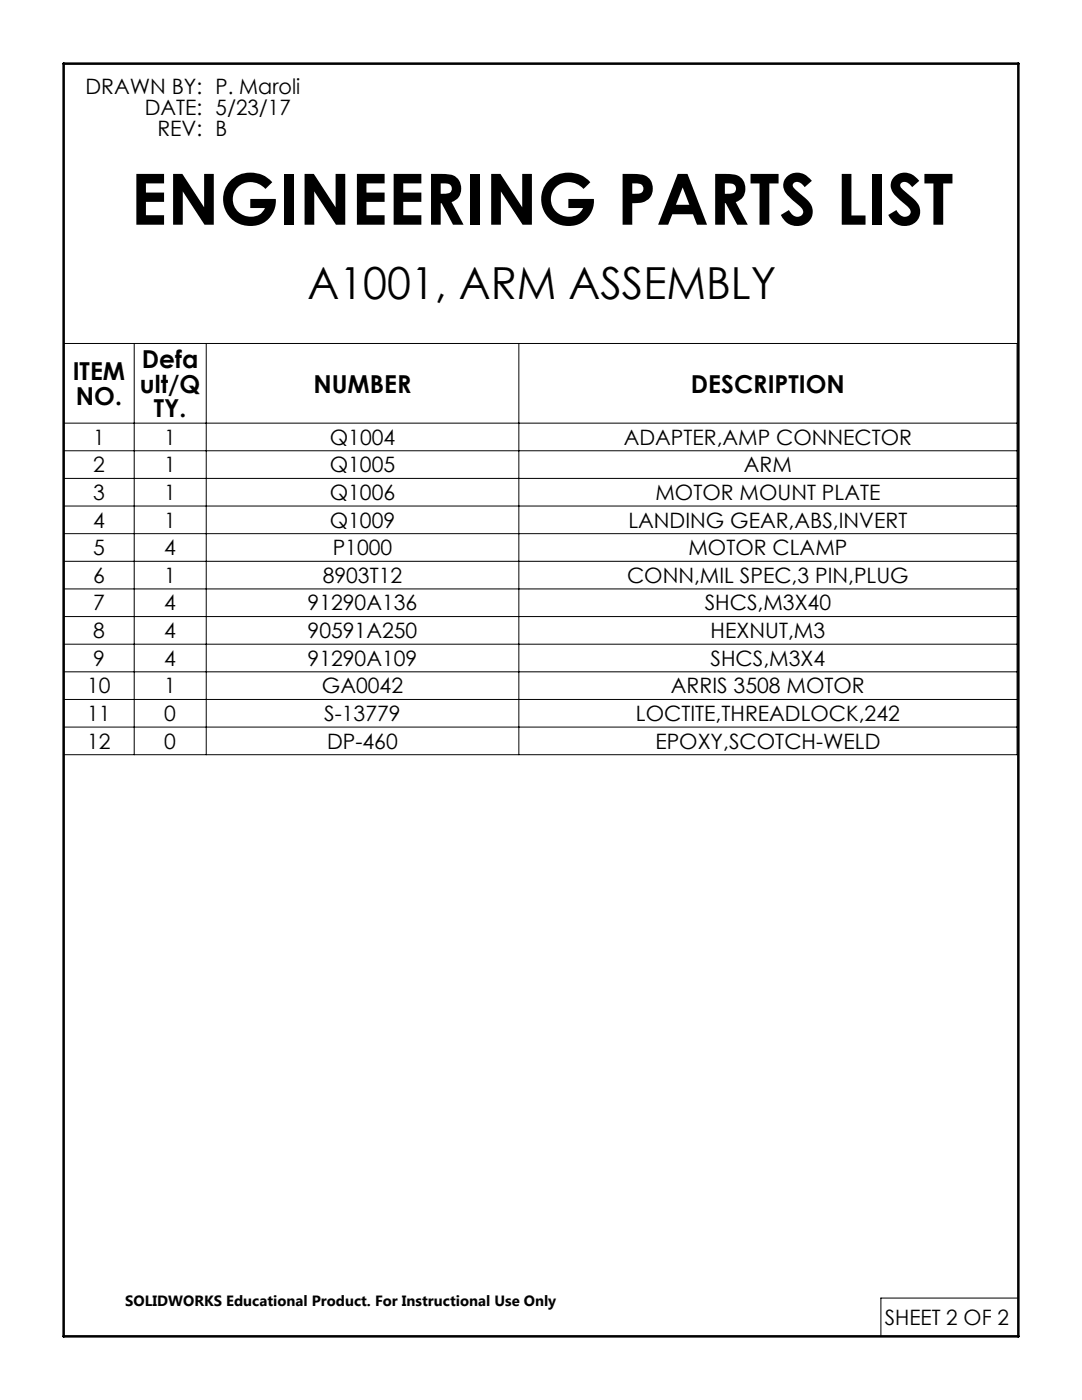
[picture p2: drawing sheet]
<svg xmlns="http://www.w3.org/2000/svg" width="216mm" height="279mm" viewBox="0 0 216 279" stroke-linecap="round" stroke-linejoin="round" font-family="sans-serif">
<defs><g id="words">
<text font-size="14.1" x="26" y="44.8">ENGINEERING PARTS LIST</text>
<text font-size="8.8" x="61.3" y="59.7">A1001, ARM ASSEMBLY</text>
<g font-size="4.9">
<text x="14.5" y="75.9">ITEM</text>
<text x="28.3" y="73.4">Defa</text>
<text x="15.1" y="80.8">NO.</text>
<text x="27.9" y="78.4">ult/Q</text>
<text x="30.7" y="83.3">TY.</text>
<text x="62.5" y="78.4">NUMBER</text>
<text x="137.9" y="78.4">DESCRIPTION</text>
</g>
<g font-size="4.2">
<text x="17.1" y="18.8">DRAWN BY: P. Maroli</text>
<text x="28.9" y="23">DATE: 5/23/17</text>
<text x="31.4" y="27.2">REV: B</text>
<text x="18.6" y="88.7">1</text>
<text x="32.8" y="88.7">1</text>
<text x="65.8" y="88.7">Q1004</text>
<text x="124.4" y="88.7">ADAPTER,AMP CONNECTOR</text>
<text x="18.6" y="94.3">2</text>
<text x="32.8" y="94.3">1</text>
<text x="65.8" y="94.3">Q1005</text>
<text x="148.4" y="94.3">ARM</text>
<text x="18.6" y="99.8">3</text>
<text x="32.8" y="99.8">1</text>
<text x="65.8" y="99.8">Q1006</text>
<text x="130.8" y="99.8">MOTOR MOUNT PLATE</text>
<text x="18.6" y="105.3">4</text>
<text x="32.8" y="105.3">1</text>
<text x="65.8" y="105.3">Q1009</text>
<text x="125.4" y="105.3">LANDING GEAR,ABS,INVERT</text>
<text x="18.6" y="110.8">5</text>
<text x="32.8" y="110.8">4</text>
<text x="66.4" y="110.8">P1000</text>
<text x="137.4" y="110.8">MOTOR CLAMP</text>
<text x="18.6" y="116.3">6</text>
<text x="32.8" y="116.3">1</text>
<text x="64.4" y="116.3">8903T12</text>
<text x="125.1" y="116.3">CONN,MIL SPEC,3 PIN,PLUG</text>
<text x="18.6" y="121.8">7</text>
<text x="32.8" y="121.8">4</text>
<text x="61.4" y="121.8">91290A136</text>
<text x="140.6" y="121.8">SHCS,M3X40</text>
<text x="18.6" y="127.4">8</text>
<text x="32.8" y="127.4">4</text>
<text x="61.4" y="127.4">90591A250</text>
<text x="141.8" y="127.4">HEXNUT,M3</text>
<text x="18.6" y="132.9">9</text>
<text x="32.8" y="132.9">4</text>
<text x="61.4" y="132.9">91290A109</text>
<text x="141.8" y="132.9">SHCS,M3X4</text>
<text x="17.4" y="143.9">11</text>
<text x="17.4" y="138.4">10</text>
<text x="32.8" y="143.9">0</text>
<text x="32.8" y="138.4">1</text>
<text x="64.2" y="138.4">GA0042</text>
<text x="64.7" y="143.9">S-13779</text>
<text x="126.9" y="143.9">LOCTITE,THREADLOCK,242</text>
<text x="133.9" y="138.4">ARRIS 3508 MOTOR</text>
<text x="17.4" y="149.4">12</text>
<text x="32.8" y="149.4">0</text>
<text x="65.3" y="149.4">DP-460</text>
<text x="130.8" y="149.4">EPOXY,SCOTCH-WELD</text>
<text x="176.5" y="264.4">SHEET 2 OF 2</text>
</g>
<text font-size="3" x="25" y="260.7">SOLIDWORKS Educational Product. For Instructional Use Only</text>
</g></defs>
<g fill="none" stroke="#000" stroke-width=".2">
<path d="M12.7 68.5h190.2v82.1h-190.2zM26.8 68.5v82.1M41.1 68.5v82.1M103.5 68.5v82.1M12.7 90h190.2M12.7 95.5h190.2M12.7 84.4h190.2M12.7 101h190.2M12.7 106.5h190.2M12.7 112h190.2M12.7 117.5h190.2M12.7 123h190.2"/>
<path d="M12.7 128.6h190.2M12.7 134.1h190.2M12.7 139.6h190.2M12.7 145.1h190.2M203.2 259.1h-27.4v7.6"/>
</g>
<path d="M12.7 12.7h190.5v254h-190.5z" fill="none" stroke="#000" stroke-width=".5"/>
<use href="#words"/>
</svg>
